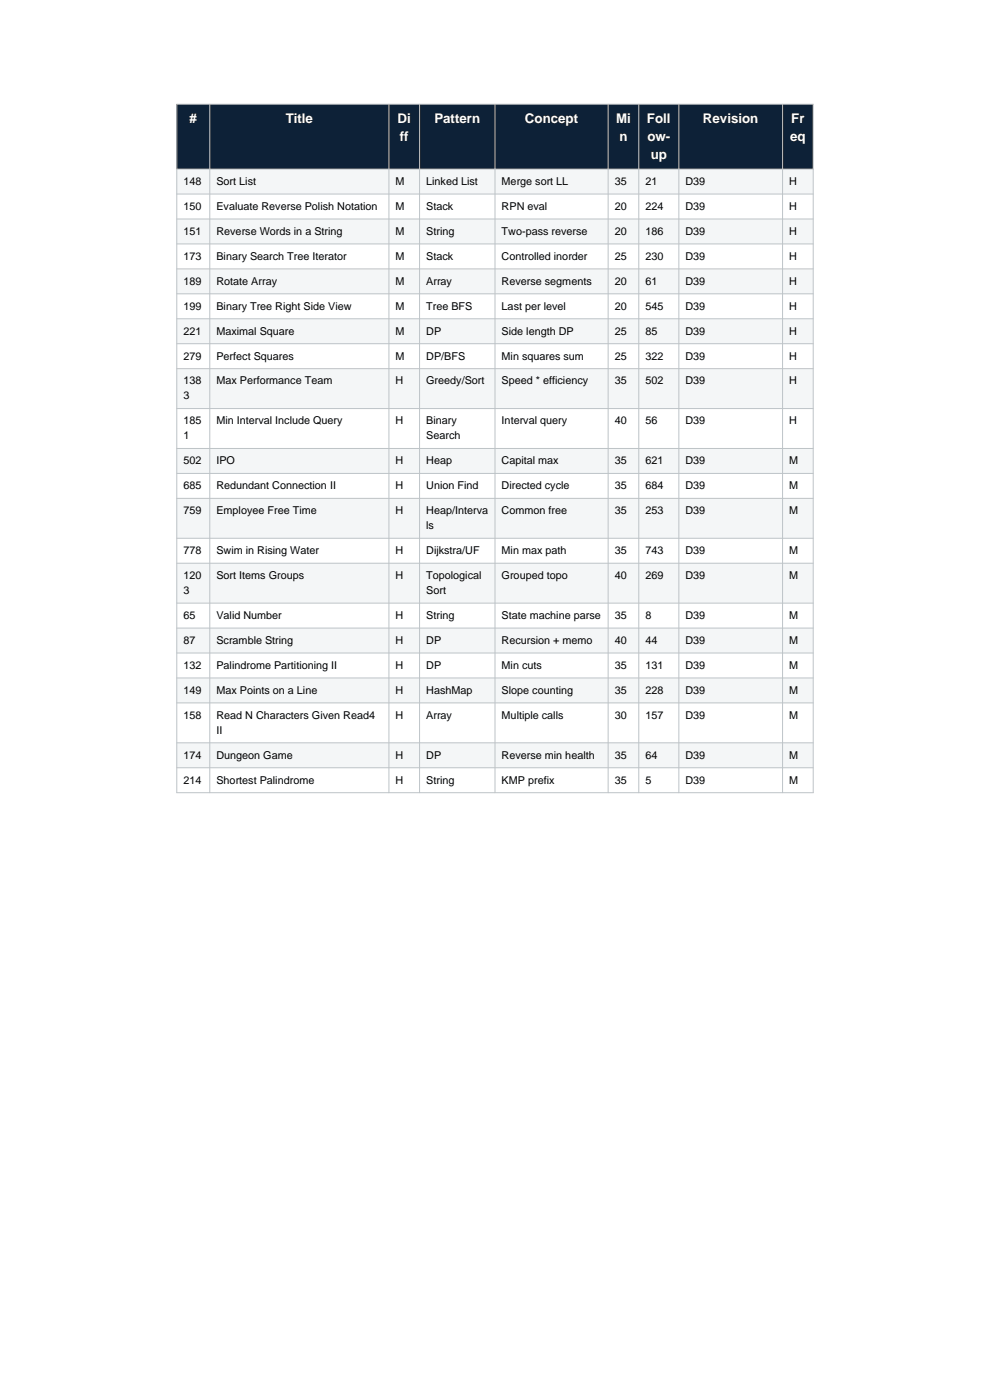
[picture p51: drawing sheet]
<svg xmlns="http://www.w3.org/2000/svg" width="210mm" height="297mm" viewBox="0 0 210 297" stroke-linecap="round" stroke-linejoin="round" font-family="sans-serif">
<defs><g id="words">
<g font-size="2.8" fill="#fff">
<text x="40.2" y="26">#</text>
<text x="60.6" y="26">Title</text>
<text x="84.3" y="26">Di</text>
<text x="84.8" y="29.9">ff</text>
<text x="92.1" y="26">Pattern</text>
<text x="111.4" y="26">Concept</text>
<text x="130.7" y="26">Mi</text>
<text x="131.4" y="29.9">n</text>
<text x="137.2" y="26">Foll</text>
<text x="137.3" y="29.9">ow-</text>
<text x="149.1" y="26">Revision</text>
<text x="167.6" y="29.9">eq</text>
<text x="167.8" y="26">Fr</text>
<text x="138" y="33.8">up</text>
</g>
<g font-size="2.3">
<text x="38.9" y="39.2">148</text>
<text x="45.9" y="39.2">Sort List</text>
<text x="83.9" y="39.2">M</text>
<text x="90.4" y="39.2">Linked List</text>
<text x="106.4" y="39.2">Merge sort LL</text>
<text x="130.4" y="39.2">35</text>
<text x="136.9" y="39.2">21</text>
<text x="145.4" y="39.2">D39</text>
<text x="167.4" y="39.2">H</text>
<text x="38.9" y="44.5">150</text>
<text x="45.9" y="44.5">Evaluate Reverse Polish Notation</text>
<text x="83.9" y="44.5">M</text>
<text x="90.4" y="44.5">Stack</text>
<text x="106.4" y="44.5">RPN eval</text>
<text x="130.4" y="44.5">20</text>
<text x="136.9" y="44.5">224</text>
<text x="145.4" y="44.5">D39</text>
<text x="167.4" y="44.5">H</text>
<text x="38.9" y="49.8">151</text>
<text x="45.9" y="49.8">Reverse Words in a String</text>
<text x="83.9" y="49.8">M</text>
<text x="90.4" y="49.8">String</text>
<text x="106.4" y="49.8">Two-pass reverse</text>
<text x="130.4" y="49.8">20</text>
<text x="136.9" y="49.8">186</text>
<text x="145.4" y="49.8">D39</text>
<text x="167.4" y="49.8">H</text>
<text x="38.9" y="55.1">173</text>
<text x="45.9" y="55.1">Binary Search Tree Iterator</text>
<text x="83.9" y="55.1">M</text>
<text x="90.4" y="55.1">Stack</text>
<text x="106.4" y="55.1">Controlled inorder</text>
<text x="130.4" y="55.1">25</text>
<text x="136.9" y="55.1">230</text>
<text x="145.4" y="55.1">D39</text>
<text x="167.4" y="55.1">H</text>
<text x="38.9" y="60.4">189</text>
<text x="38.9" y="65.7">199</text>
<text x="45.9" y="60.4">Rotate Array</text>
<text x="45.9" y="65.7">Binary Tree Right Side View</text>
<text x="83.9" y="60.4">M</text>
<text x="83.9" y="65.7">M</text>
<text x="90.4" y="60.4">Array</text>
<text x="90.4" y="65.7">Tree BFS</text>
<text x="106.4" y="60.4">Reverse segments</text>
<text x="106.4" y="65.7">Last per level</text>
<text x="130.4" y="60.4">20</text>
<text x="130.4" y="65.7">20</text>
<text x="136.9" y="60.4">61</text>
<text x="136.9" y="65.7">545</text>
<text x="145.4" y="60.4">D39</text>
<text x="145.4" y="65.7">D39</text>
<text x="167.4" y="60.4">H</text>
<text x="167.4" y="65.7">H</text>
<text x="38.9" y="71">221</text>
<text x="45.9" y="71">Maximal Square</text>
<text x="83.9" y="71">M</text>
<text x="90.4" y="71">DP</text>
<text x="106.4" y="71">Side length DP</text>
<text x="130.4" y="71">25</text>
<text x="136.9" y="71">85</text>
<text x="145.4" y="71">D39</text>
<text x="167.4" y="71">H</text>
<text x="38.9" y="76.3">279</text>
<text x="45.9" y="76.3">Perfect Squares</text>
<text x="83.9" y="76.3">M</text>
<text x="90.4" y="76.3">DP/BFS</text>
<text x="106.4" y="76.3">Min squares sum</text>
<text x="130.4" y="76.3">25</text>
<text x="136.9" y="76.3">322</text>
<text x="145.4" y="76.3">D39</text>
<text x="167.4" y="76.3">H</text>
<text x="38.9" y="81.6">138</text>
<text x="45.9" y="81.6">Max Performance Team</text>
<text x="83.9" y="81.6">H</text>
<text x="90.4" y="81.6">Greedy/Sort</text>
<text x="106.4" y="81.6">Speed * efficiency</text>
<text x="130.4" y="81.6">35</text>
<text x="136.9" y="81.6">502</text>
<text x="145.4" y="81.6">D39</text>
<text x="167.4" y="81.6">H</text>
<text x="38.9" y="84.7">3</text>
<text x="38.9" y="90">185</text>
<text x="38.9" y="93.2">1</text>
<text x="45.9" y="90">Min Interval Include Query</text>
<text x="83.9" y="90">H</text>
<text x="90.4" y="90">Binary</text>
<text x="90.4" y="93.2">Search</text>
<text x="106.4" y="90">Interval query</text>
<text x="130.4" y="90">40</text>
<text x="136.9" y="90">56</text>
<text x="145.4" y="90">D39</text>
<text x="167.4" y="90">H</text>
<text x="38.9" y="98.5">502</text>
<text x="45.9" y="98.5">IPO</text>
<text x="83.9" y="98.5">H</text>
<text x="90.4" y="98.5">Heap</text>
<text x="106.4" y="98.5">Capital max</text>
<text x="130.4" y="98.5">35</text>
<text x="136.9" y="98.5">621</text>
<text x="145.4" y="98.5">D39</text>
<text x="167.4" y="98.5">M</text>
<text x="38.9" y="103.8">685</text>
<text x="45.9" y="103.8">Redundant Connection II</text>
<text x="83.9" y="103.8">H</text>
<text x="90.4" y="103.8">Union Find</text>
<text x="106.4" y="103.8">Directed cycle</text>
<text x="130.4" y="103.8">35</text>
<text x="136.9" y="103.8">684</text>
<text x="145.4" y="103.8">D39</text>
<text x="167.4" y="103.8">M</text>
<text x="38.9" y="109.1">759</text>
<text x="45.9" y="109.1">Employee Free Time</text>
<text x="83.9" y="109.1">H</text>
<text x="90.4" y="109.1">Heap/Interva</text>
<text x="90.4" y="112.3">ls</text>
<text x="106.4" y="109.1">Common free</text>
<text x="130.4" y="109.1">35</text>
<text x="136.9" y="109.1">253</text>
<text x="145.4" y="109.1">D39</text>
<text x="167.4" y="109.1">M</text>
<text x="38.9" y="117.5">778</text>
<text x="45.9" y="117.5">Swim in Rising Water</text>
<text x="83.9" y="117.5">H</text>
<text x="90.4" y="117.5">Dijkstra/UF</text>
<text x="106.4" y="117.5">Min max path</text>
<text x="130.4" y="117.5">35</text>
<text x="136.9" y="117.5">743</text>
<text x="145.4" y="117.5">D39</text>
<text x="167.4" y="117.5">M</text>
<text x="38.9" y="122.8">120</text>
<text x="45.9" y="122.8">Sort Items Groups</text>
<text x="83.9" y="122.8">H</text>
<text x="90.4" y="122.8">Topological</text>
<text x="106.4" y="122.8">Grouped topo</text>
<text x="130.4" y="122.8">40</text>
<text x="136.9" y="122.8">269</text>
<text x="145.4" y="122.8">D39</text>
<text x="167.4" y="122.8">M</text>
<text x="38.9" y="126">3</text>
<text x="38.9" y="131.3">65</text>
<text x="45.9" y="131.3">Valid Number</text>
<text x="83.9" y="131.3">H</text>
<text x="90.4" y="126">Sort</text>
<text x="90.4" y="131.3">String</text>
<text x="106.4" y="131.3">State machine parse</text>
<text x="130.4" y="131.3">35</text>
<text x="136.9" y="131.3">8</text>
<text x="145.4" y="131.3">D39</text>
<text x="167.4" y="131.3">M</text>
<text x="38.9" y="136.6">87</text>
<text x="45.9" y="136.6">Scramble String</text>
<text x="83.9" y="136.6">H</text>
<text x="90.4" y="136.6">DP</text>
<text x="106.4" y="136.6">Recursion + memo</text>
<text x="130.4" y="136.6">40</text>
<text x="136.9" y="136.6">44</text>
<text x="145.4" y="136.6">D39</text>
<text x="167.4" y="136.6">M</text>
<text x="38.9" y="141.9">132</text>
<text x="45.9" y="141.9">Palindrome Partitioning II</text>
<text x="83.9" y="141.9">H</text>
<text x="90.4" y="141.9">DP</text>
<text x="106.4" y="141.9">Min cuts</text>
<text x="130.4" y="141.9">35</text>
<text x="136.9" y="141.9">131</text>
<text x="145.4" y="141.9">D39</text>
<text x="167.4" y="141.9">M</text>
<text x="38.9" y="147.2">149</text>
<text x="45.9" y="147.2">Max Points on a Line</text>
<text x="83.9" y="147.2">H</text>
<text x="90.4" y="147.2">HashMap</text>
<text x="106.4" y="147.2">Slope counting</text>
<text x="130.4" y="147.2">35</text>
<text x="136.9" y="147.2">228</text>
<text x="145.4" y="147.2">D39</text>
<text x="167.4" y="147.2">M</text>
<text x="38.9" y="152.5">158</text>
<text x="45.9" y="152.5">Read N Characters Given Read4</text>
<text x="45.9" y="155.6">II</text>
<text x="83.9" y="152.5">H</text>
<text x="90.4" y="152.5">Array</text>
<text x="106.4" y="152.5">Multiple calls</text>
<text x="130.4" y="152.5">30</text>
<text x="136.9" y="152.5">157</text>
<text x="145.4" y="152.5">D39</text>
<text x="167.4" y="152.5">M</text>
<text x="38.9" y="160.9">174</text>
<text x="45.9" y="160.9">Dungeon Game</text>
<text x="83.9" y="160.9">H</text>
<text x="90.4" y="160.9">DP</text>
<text x="106.4" y="160.9">Reverse min health</text>
<text x="130.4" y="160.9">35</text>
<text x="136.9" y="160.9">64</text>
<text x="145.4" y="160.9">D39</text>
<text x="167.4" y="160.9">M</text>
<text x="38.9" y="166.2">214</text>
<text x="45.9" y="166.2">Shortest Palindrome</text>
<text x="83.9" y="166.2">H</text>
<text x="90.4" y="166.2">String</text>
<text x="106.4" y="166.2">KMP prefix</text>
<text x="130.4" y="166.2">35</text>
<text x="136.9" y="166.2">5</text>
<text x="145.4" y="166.2">D39</text>
<text x="167.4" y="166.2">M</text>
</g>
</g></defs>
<path d="M37.5 22.1h135v13.8h-135z" fill-rule="evenodd" fill="#0d2137"/>
<path d="M37.5 35.9h135v5.3h-135z" fill-rule="evenodd" fill="#f4f6f7"/>
<path d="M37.5 41.2h135v5.3h-135z" fill-rule="evenodd" fill="#fff"/>
<path d="M37.5 46.5h135v5.2h-135z" fill-rule="evenodd" fill="#f4f6f7"/>
<path d="M37.5 51.7h135v5.3h-135z" fill-rule="evenodd" fill="#fff"/>
<path d="M37.5 57h135v5.3h-135z" fill-rule="evenodd" fill="#f4f6f7"/>
<path d="M37.5 62.3h135v5.3h-135z" fill-rule="evenodd" fill="#fff"/>
<path d="M37.5 67.6h135v5.3h-135z" fill-rule="evenodd" fill="#f4f6f7"/>
<path d="M37.5 72.9h135v5.3h-135z" fill-rule="evenodd" fill="#fff"/>
<path d="M37.5 78.2h135v8.5h-135z" fill-rule="evenodd" fill="#f4f6f7"/>
<path d="M37.5 86.7h135v8.4h-135z" fill-rule="evenodd" fill="#fff"/>
<path d="M37.5 95.1h135v5.3h-135z" fill-rule="evenodd" fill="#f4f6f7"/>
<path d="M37.5 100.4h135v5.3h-135z" fill-rule="evenodd" fill="#fff"/>
<path d="M37.5 105.7h135v8.5h-135z" fill-rule="evenodd" fill="#f4f6f7"/>
<path d="M37.5 114.2h135v5.3h-135z" fill-rule="evenodd" fill="#fff"/>
<path d="M37.5 119.5h135v8.4h-135z" fill-rule="evenodd" fill="#f4f6f7"/>
<path d="M37.5 127.9h135v5.3h-135z" fill-rule="evenodd" fill="#fff"/>
<path d="M37.5 133.2h135v5.3h-135z" fill-rule="evenodd" fill="#f4f6f7"/>
<path d="M37.5 138.5h135v5.3h-135z" fill-rule="evenodd" fill="#fff"/>
<path d="M37.5 143.8h135v5.3h-135z" fill-rule="evenodd" fill="#f4f6f7"/>
<path d="M37.5 149.1h135v8.5h-135z" fill-rule="evenodd" fill="#fff"/>
<path d="M37.5 157.6h135v5.3h-135z" fill-rule="evenodd" fill="#f4f6f7"/>
<path d="M37.5 162.9h135v5.3h-135z" fill-rule="evenodd" fill="#fff"/>
<g fill="none" stroke="#bdc3c7" stroke-width=".21">
<path d="M37.5 22.1h135v146.1h-135zM37.5 35.9h135M44.5 22.1v146.1M82.5 22.1v146.1M89 22.1v146.1M105 22.1v146.1M129 22.1v146.1M135.5 22.1v146.1M144 22.1v146.1M166 22.1v146.1M37.5 41.2h135M37.5 46.5h135"/>
<path d="M37.5 51.7h135M37.5 57h135M37.5 62.3h135M37.5 67.6h135M37.5 72.9h135M37.5 78.2h135M37.5 86.7h135M37.5 95.1h135M37.5 100.4h135M37.5 105.7h135M37.5 114.2h135M37.5 119.5h135"/>
<path d="M37.5 127.9h135M37.5 133.2h135M37.5 138.5h135M37.5 143.8h135M37.5 149.1h135M37.5 157.6h135M37.5 162.9h135"/>
</g>
<use href="#words"/>
</svg>
